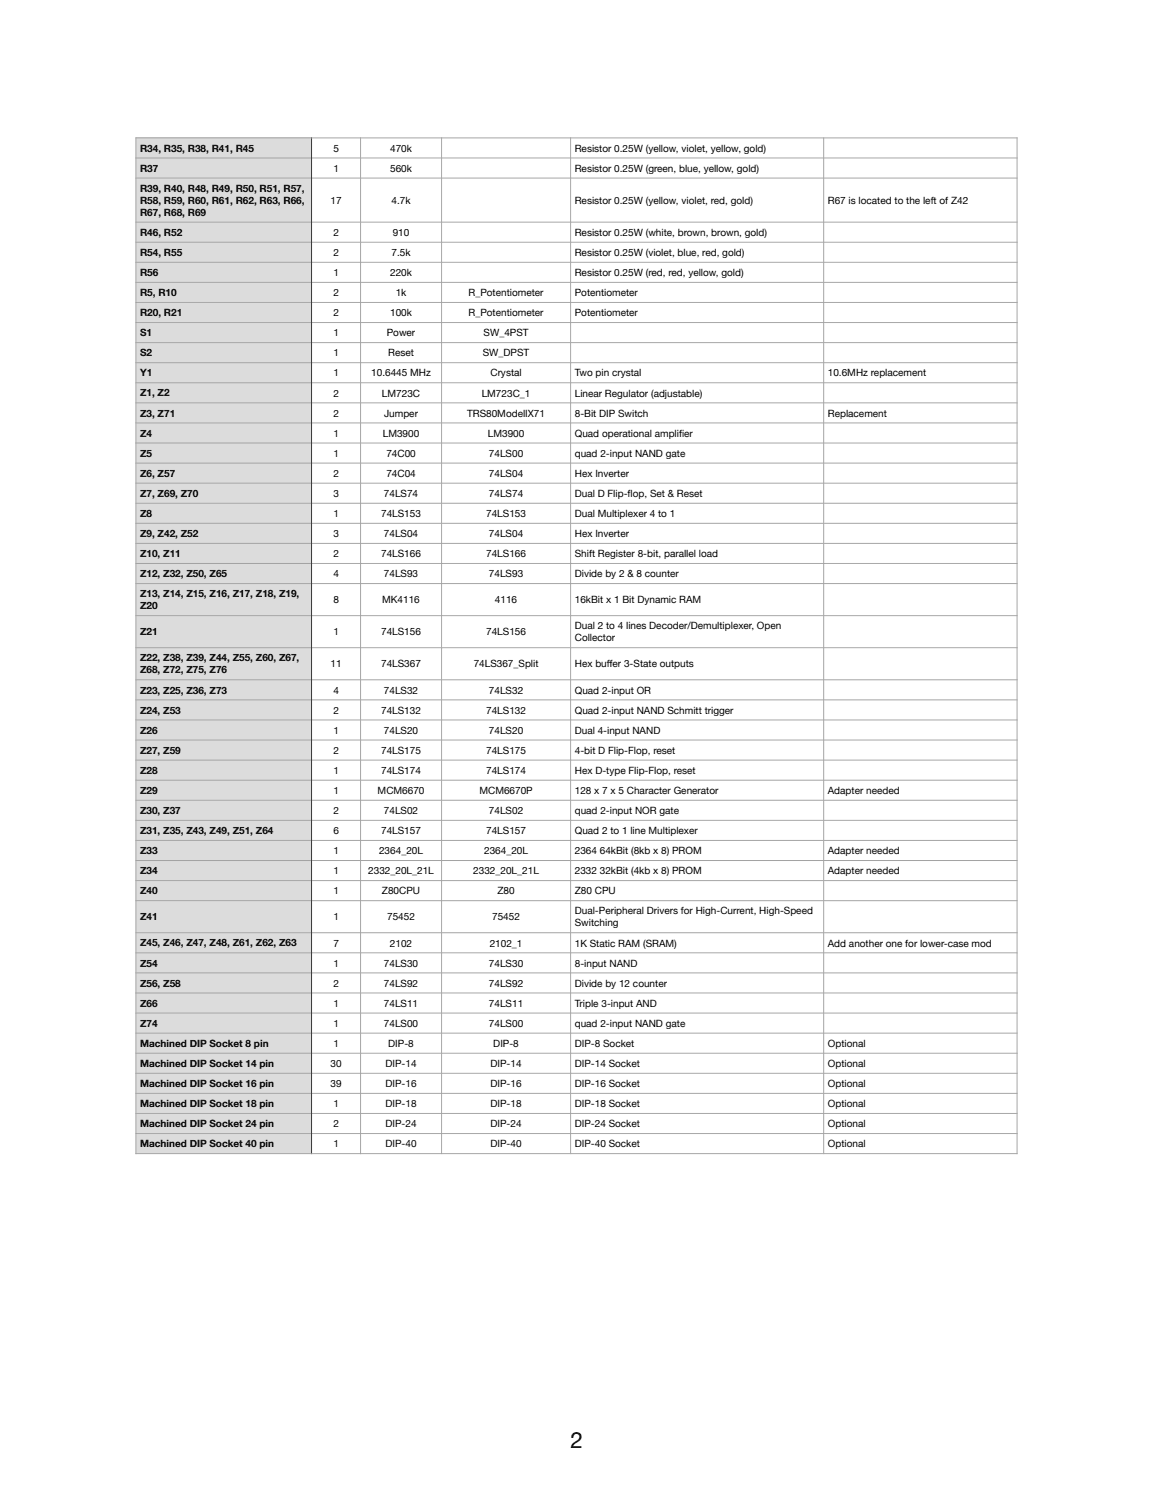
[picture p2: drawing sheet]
<svg xmlns="http://www.w3.org/2000/svg" width="407mm" height="527mm" viewBox="0 0 407 527" stroke-linecap="round" stroke-linejoin="round" font-family="sans-serif">
<defs><g id="words">
<text font-size="8" x="201.2" y="510.7">2</text>
<g font-size="3.5">
<text x="49.4" y="53.5">R34, R35, R38, R41, R45</text>
<text x="117.6" y="53.5">5</text>
<text x="137.6" y="53.5">470k</text>
<text x="202.7" y="53.5">Resistor 0.25W (yellow, violet, yellow, gold)</text>
<text x="49.4" y="60.5">R37</text>
<text x="117.6" y="60.6">1</text>
<text x="137.6" y="60.6">560k</text>
<text x="202.7" y="60.6">Resistor 0.25W (green, blue, yellow, gold)</text>
<text x="49.4" y="67.6">R39, R40, R48, R49, R50, R51, R57,</text>
<text x="49.4" y="71.9">R58, R59, R60, R61, R62, R63, R66,</text>
<text x="116.6" y="71.9">17</text>
<text x="138.1" y="71.9">4.7k</text>
<text x="202.7" y="71.9">Resistor 0.25W (yellow, violet, red, gold)</text>
<text x="292" y="71.9">R67 is located to the left of Z42</text>
<text x="49.4" y="76.1">R67, R68, R69</text>
<text x="49.4" y="83.2">R46, R52</text>
<text x="117.6" y="83.2">2</text>
<text x="138.5" y="83.2">910</text>
<text x="202.7" y="83.2">Resistor 0.25W (white, brown, brown, gold)</text>
<text x="49.4" y="90.3">R54, R55</text>
<text x="117.6" y="90.3">2</text>
<text x="138.1" y="90.3">7.5k</text>
<text x="202.7" y="90.3">Resistor 0.25W (violet, blue, red, gold)</text>
<text x="49.4" y="97.3">R56</text>
<text x="117.6" y="97.4">1</text>
<text x="137.6" y="97.4">220k</text>
<text x="202.7" y="97.4">Resistor 0.25W (red, red, yellow, gold)</text>
<text x="49.4" y="104.4">R5, R10</text>
<text x="117.6" y="104.4">2</text>
<text x="139.6" y="104.4">1k</text>
<text x="165.3" y="104.4">R_Potentiometer</text>
<text x="202.7" y="104.4">Potentiometer</text>
<text x="49.4" y="111.5">R20, R21</text>
<text x="117.6" y="111.5">2</text>
<text x="137.6" y="111.5">100k</text>
<text x="165.3" y="111.5">R_Potentiometer</text>
<text x="202.7" y="111.5">Potentiometer</text>
<text x="49.4" y="118.6">S1</text>
<text x="117.6" y="118.6">1</text>
<text x="136.4" y="118.6">Power</text>
<text x="170.6" y="118.6">SW_4PST</text>
<text x="49.4" y="125.7">S2</text>
<text x="117.6" y="125.7">1</text>
<text x="136.9" y="125.7">Reset</text>
<text x="170.3" y="125.7">SW_DPST</text>
<text x="49.4" y="132.7">Y1</text>
<text x="117.6" y="132.8">1</text>
<text x="130.9" y="132.8">10.6445 MHz</text>
<text x="173" y="132.8">Crystal</text>
<text x="202.7" y="132.8">Two pin crystal</text>
<text x="292" y="132.8">10.6MHz replacement</text>
<text x="49.4" y="139.8">Z1, Z2</text>
<text x="117.6" y="139.8">2</text>
<text x="134.7" y="139.8">LM723C</text>
<text x="169.9" y="139.8">LM723C_1</text>
<text x="202.7" y="139.8">Linear Regulator (adjustable)</text>
<text x="49.4" y="146.9">Z3, Z71</text>
<text x="117.6" y="146.9">2</text>
<text x="135.5" y="146.9">Jumper</text>
<text x="164.7" y="146.9">TRS80ModelIX71</text>
<text x="202.7" y="146.9">8-Bit DIP Switch</text>
<text x="292" y="146.9">Replacement</text>
<text x="49.4" y="154">Z4</text>
<text x="117.6" y="154">1</text>
<text x="135" y="154">LM3900</text>
<text x="172.1" y="154">LM3900</text>
<text x="202.7" y="154">Quad operational amplifi er</text>
<text x="49.4" y="161.1">Z5</text>
<text x="117.6" y="161.1">1</text>
<text x="136.3" y="161.1">74C00</text>
<text x="172.4" y="161.1">74LS00</text>
<text x="202.7" y="161.1">quad 2-input NAND gate</text>
<text x="49.4" y="168.1">Z6, Z57</text>
<text x="117.6" y="168.2">2</text>
<text x="136.3" y="168.2">74C04</text>
<text x="172.4" y="168.2">74LS04</text>
<text x="202.7" y="168.2">Hex Inverter</text>
<text x="49.4" y="175.2">Z7, Z69, Z70</text>
<text x="117.6" y="175.2">3</text>
<text x="135.4" y="175.2">74LS74</text>
<text x="172.4" y="175.2">74LS74</text>
<text x="202.7" y="175.2">Dual D Flip-fl op, Set &amp; Reset</text>
<text x="49.4" y="182.3">Z8</text>
<text x="117.6" y="182.3">1</text>
<text x="134.4" y="182.3">74LS153</text>
<text x="171.5" y="182.3">74LS153</text>
<text x="202.7" y="182.3">Dual Multiplexer 4 to 1</text>
<text x="49.4" y="189.4">Z9, Z42, Z52</text>
<text x="117.6" y="189.4">3</text>
<text x="135.4" y="189.4">74LS04</text>
<text x="172.4" y="189.4">74LS04</text>
<text x="202.7" y="189.4">Hex Inverter</text>
<text x="49.4" y="196.5">Z10, Z11</text>
<text x="117.6" y="196.5">2</text>
<text x="134.4" y="196.5">74LS166</text>
<text x="171.5" y="196.5">74LS166</text>
<text x="202.7" y="196.5">Shift Register 8-bit, parallel load</text>
<text x="49.4" y="203.5">Z12, Z32, Z50, Z65</text>
<text x="117.6" y="203.6">4</text>
<text x="135.4" y="203.6">74LS93</text>
<text x="172.4" y="203.6">74LS93</text>
<text x="202.7" y="203.6">Divide by 2 &amp; 8 counter</text>
<text x="49.4" y="210.6">Z13, Z14, Z15, Z16, Z17, Z18, Z19,</text>
<text x="49.4" y="214.9">Z20</text>
<text x="117.6" y="212.8">8</text>
<text x="134.8" y="212.8">MK4116</text>
<text x="174.6" y="212.8">4116</text>
<text x="202.7" y="212.8">16kBit x 1 Bit Dynamic RAM</text>
<text x="202.7" y="221.9">Dual 2 to 4 lines Decoder/Demultiplexer, Open</text>
<text x="49.4" y="224">Z21</text>
<text x="117.6" y="224.1">1</text>
<text x="134.4" y="224.1">74LS156</text>
<text x="171.5" y="224.1">74LS156</text>
<text x="202.7" y="226.2">Collector</text>
<text x="49.4" y="233.2">Z22, Z38, Z39, Z44, Z55, Z60, Z67,</text>
<text x="49.4" y="237.5">Z68, Z72, Z75, Z76</text>
<text x="116.6" y="235.4">11</text>
<text x="134.4" y="235.4">74LS367</text>
<text x="167.1" y="235.4">74LS367_Split</text>
<text x="202.7" y="235.4">Hex buff er 3-State outputs</text>
<text x="49.4" y="244.6">Z23, Z25, Z36, Z73</text>
<text x="117.6" y="244.6">4</text>
<text x="135.4" y="244.6">74LS32</text>
<text x="172.4" y="244.6">74LS32</text>
<text x="202.7" y="244.6">Quad 2-input OR</text>
<text x="49.4" y="251.6">Z24, Z53</text>
<text x="117.6" y="251.6">2</text>
<text x="134.4" y="251.6">74LS132</text>
<text x="171.5" y="251.6">74LS132</text>
<text x="202.7" y="251.6">Quad 2-input NAND Schmitt trigger</text>
<text x="49.4" y="258.7">Z26</text>
<text x="117.6" y="258.7">1</text>
<text x="135.4" y="258.7">74LS20</text>
<text x="172.4" y="258.7">74LS20</text>
<text x="202.7" y="258.7">Dual 4-input NAND</text>
<text x="49.4" y="265.8">Z27, Z59</text>
<text x="117.6" y="265.8">2</text>
<text x="134.4" y="265.8">74LS175</text>
<text x="171.5" y="265.8">74LS175</text>
<text x="202.7" y="265.8">4-bit D Flip-Flop, reset</text>
<text x="49.4" y="272.9">Z28</text>
<text x="117.6" y="272.9">1</text>
<text x="134.4" y="272.9">74LS174</text>
<text x="171.5" y="272.9">74LS174</text>
<text x="202.7" y="272.9">Hex D-type Flip-Flop, reset</text>
<text x="49.4" y="280">Z29</text>
<text x="117.6" y="280">1</text>
<text x="133.2" y="280">MCM6670</text>
<text x="169.1" y="280">MCM6670P</text>
<text x="202.7" y="280">128 x 7 x 5 Character Generator</text>
<text x="292" y="280">Adapter needed</text>
<text x="49.4" y="287">Z30, Z37</text>
<text x="117.6" y="287">2</text>
<text x="135.4" y="287">74LS02</text>
<text x="172.4" y="287">74LS02</text>
<text x="202.7" y="287">quad 2-input NOR gate</text>
<text x="49.4" y="294.1">Z31, Z35, Z43, Z49, Z51, Z64</text>
<text x="117.6" y="294.1">6</text>
<text x="134.4" y="294.1">74LS157</text>
<text x="171.5" y="294.1">74LS157</text>
<text x="202.7" y="294.1">Quad 2 to 1 line Multiplexer</text>
<text x="49.4" y="301.2">Z33</text>
<text x="117.6" y="301.2">1</text>
<text x="133.7" y="301.2">2364_20L</text>
<text x="170.7" y="301.2">2364_20L</text>
<text x="202.7" y="301.2">2364 64kBit (8kb x 8) PROM</text>
<text x="292" y="301.2">Adapter needed</text>
<text x="49.4" y="308.3">Z34</text>
<text x="117.6" y="308.3">1</text>
<text x="129.9" y="308.3">2332_20L_21L</text>
<text x="166.9" y="308.3">2332_20L_21L</text>
<text x="202.7" y="308.3">2332 32kBit (4kb x 8) PROM</text>
<text x="292" y="308.3">Adapter needed</text>
<text x="49.4" y="315.4">Z40</text>
<text x="117.6" y="315.4">1</text>
<text x="134.7" y="315.4">Z80CPU</text>
<text x="175.5" y="315.4">Z80</text>
<text x="202.7" y="315.4">Z80 CPU</text>
<text x="202.7" y="322.5">Dual-Peripheral Drivers for High-Current, High-Speed</text>
<text x="49.4" y="324.5">Z41</text>
<text x="117.6" y="324.6">1</text>
<text x="136.6" y="324.6">75452</text>
<text x="173.6" y="324.6">75452</text>
<text x="202.7" y="326.7">Switching</text>
<text x="49.4" y="333.7">Z45, Z46, Z47, Z48, Z61, Z62, Z63</text>
<text x="117.6" y="333.8">7</text>
<text x="137.5" y="333.8">2102</text>
<text x="172.7" y="333.8">2102_1</text>
<text x="202.7" y="333.8">1K Static RAM (SRAM)</text>
<text x="292" y="333.8">Add another one for lower-case mod</text>
<text x="49.4" y="340.8">Z54</text>
<text x="117.6" y="340.8">1</text>
<text x="135.4" y="340.8">74LS30</text>
<text x="172.4" y="340.8">74LS30</text>
<text x="202.7" y="340.8">8-input NAND</text>
<text x="49.4" y="347.9">Z56, Z58</text>
<text x="117.6" y="347.9">2</text>
<text x="135.4" y="347.9">74LS92</text>
<text x="172.4" y="347.9">74LS92</text>
<text x="202.7" y="347.9">Divide by 12 counter</text>
<text x="49.4" y="355">Z66</text>
<text x="117.6" y="355">1</text>
<text x="135.4" y="355">74LS11</text>
<text x="172.4" y="355">74LS11</text>
<text x="202.7" y="355">Triple 3-input AND</text>
<text x="49.4" y="362.1">Z74</text>
<text x="117.6" y="362.1">1</text>
<text x="135.4" y="362.1">74LS00</text>
<text x="172.4" y="362.1">74LS00</text>
<text x="202.7" y="362.1">quad 2-input NAND gate</text>
<text x="49.4" y="369.1">Machined DIP Socket 8 pin</text>
<text x="117.6" y="369.2">1</text>
<text x="136.9" y="369.2">DIP-8</text>
<text x="174" y="369.2">DIP-8</text>
<text x="202.7" y="369.2">DIP-8 Socket</text>
<text x="292" y="369.2">Optional</text>
<text x="49.4" y="376.2">Machined DIP Socket 14 pin</text>
<text x="116.6" y="376.2">30</text>
<text x="136" y="376.2">DIP-14</text>
<text x="173" y="376.2">DIP-14</text>
<text x="202.7" y="376.2">DIP-14 Socket</text>
<text x="292" y="376.2">Optional</text>
<text x="49.4" y="383.3">Machined DIP Socket 16 pin</text>
<text x="116.6" y="383.3">39</text>
<text x="136" y="383.3">DIP-16</text>
<text x="173" y="383.3">DIP-16</text>
<text x="202.7" y="383.3">DIP-16 Socket</text>
<text x="292" y="383.3">Optional</text>
<text x="49.4" y="390.4">Machined DIP Socket 18 pin</text>
<text x="117.6" y="390.4">1</text>
<text x="136" y="390.4">DIP-18</text>
<text x="173" y="390.4">DIP-18</text>
<text x="202.7" y="390.4">DIP-18 Socket</text>
<text x="292" y="390.4">Optional</text>
<text x="49.4" y="397.5">Machined DIP Socket 24 pin</text>
<text x="117.6" y="397.5">2</text>
<text x="136" y="397.5">DIP-24</text>
<text x="173" y="397.5">DIP-24</text>
<text x="202.7" y="397.5">DIP-24 Socket</text>
<text x="292" y="397.5">Optional</text>
<text x="49.4" y="404.5">Machined DIP Socket 40 pin</text>
<text x="117.6" y="404.6">1</text>
<text x="136" y="404.6">DIP-40</text>
<text x="173" y="404.6">DIP-40</text>
<text x="202.7" y="404.6">DIP-40 Socket</text>
<text x="292" y="404.6">Optional</text>
</g>
</g></defs>
<g fill="#dcdcdc">
<path d="M47.9 48.6h62v7.1h-62z"/>
<path d="M47.9 55.7h62v7.1h-62z"/>
<path d="M47.9 62.8h62v15.5h-62z"/>
<path d="M47.9 78.3h62v7.1h-62z"/>
<path d="M47.9 85.4h62v7.1h-62z"/>
<path d="M47.9 92.5h62v7.1h-62z"/>
<path d="M47.9 99.6h62v7.1h-62z"/>
<path d="M47.9 106.7h62v7h-62z"/>
<path d="M47.9 113.7h62v7.1h-62z"/>
<path d="M47.9 120.8h62v7.1h-62z"/>
<path d="M47.9 127.9h62v7.1h-62z"/>
<path d="M47.9 135h62v7.1h-62z"/>
<path d="M47.9 142.1h62v7h-62z"/>
<path d="M47.9 149.1h62v7.1h-62z"/>
<path d="M47.9 156.2h62v7.1h-62z"/>
<path d="M47.9 163.3h62v7.1h-62z"/>
<path d="M47.9 170.4h62v7.1h-62z"/>
<path d="M47.9 177.5h62v7h-62z"/>
<path d="M47.9 184.5h62v7.1h-62z"/>
<path d="M47.9 191.6h62v7.1h-62z"/>
<path d="M47.9 198.7h62v7.1h-62z"/>
<path d="M47.9 205.8h62v11.3h-62z"/>
<path d="M47.9 217.1h62v11.3h-62z"/>
<path d="M47.9 228.4h62v11.3h-62z"/>
<path d="M47.9 239.7h62v7.1h-62z"/>
<path d="M47.9 246.8h62v7.1h-62z"/>
<path d="M47.9 253.9h62v7.1h-62z"/>
<path d="M47.9 261h62v7h-62z"/>
<path d="M47.9 268h62v7.1h-62z"/>
<path d="M47.9 275.1h62v7.1h-62z"/>
<path d="M47.9 282.2h62v7.1h-62z"/>
<path d="M47.9 289.3h62v7.1h-62z"/>
<path d="M47.9 296.4h62v7h-62z"/>
<path d="M47.9 303.4h62v7.1h-62z"/>
<path d="M47.9 310.5h62v7.1h-62z"/>
<path d="M47.9 317.6h62v11.3h-62z"/>
<path d="M47.9 328.9h62v7.1h-62z"/>
<path d="M47.9 336h62v7.1h-62z"/>
<path d="M47.9 343.1h62v7h-62z"/>
<path d="M47.9 350.1h62v7.1h-62z"/>
<path d="M47.9 357.2h62v7.1h-62z"/>
<path d="M47.9 364.3h62v7.1h-62z"/>
<path d="M47.9 371.4h62v7.1h-62z"/>
<path d="M47.9 378.5h62v7.1h-62z"/>
<path d="M47.9 385.6h62v7h-62z"/>
<path d="M47.9 392.6h62v7.1h-62z"/>
<path d="M47.9 399.7h62v7.1h-62z"/>
</g>
<g fill="none" stroke="#a6a6a6" stroke-width=".35">
<path d="M47.7 55.7h311.2M47.7 48.6h311.2M47.9 48.5v358.5M127.2 48.5v358.5M155.7 48.5v358.5M201.2 48.5v358.5M290.5 48.5v358.5M358.7 48.5v358.5M47.7 62.8h311.2M47.7 78.3h311.2M47.7 85.4h311.2M47.7 92.5h311.2"/>
<path d="M47.7 99.6h311.2M47.7 106.7h311.2M47.7 113.7h311.2M47.7 120.8h311.2M47.7 127.9h311.2M47.7 135h311.2M47.7 142.1h311.2M47.7 149.1h311.2M47.7 156.2h311.2M47.7 163.3h311.2M47.7 170.4h311.2M47.7 177.5h311.2"/>
<path d="M47.7 184.5h311.2M47.7 191.6h311.2M47.7 198.7h311.2M47.7 205.8h311.2M47.7 217.1h311.2M47.7 228.4h311.2M47.7 239.7h311.2M47.7 246.8h311.2M47.7 253.9h311.2M47.7 261h311.2M47.7 268h311.2M47.7 275.1h311.2"/>
<path d="M47.7 282.2h311.2M47.7 289.3h311.2M47.7 296.4h311.2M47.7 303.4h311.2M47.7 310.5h311.2M47.7 317.6h311.2M47.7 328.9h311.2M47.7 336h311.2M47.7 343.1h311.2M47.7 350.1h311.2M47.7 357.2h311.2M47.7 364.3h311.2"/>
<path d="M47.7 371.4h311.2M47.7 378.5h311.2M47.7 385.6h311.2M47.7 392.6h311.2M47.7 399.7h311.2M47.7 406.8h311.2"/>
</g>
<path d="M109.9 48.5v358.5" fill="none" stroke="#404040" stroke-width=".35"/>
<use href="#words"/>
</svg>
